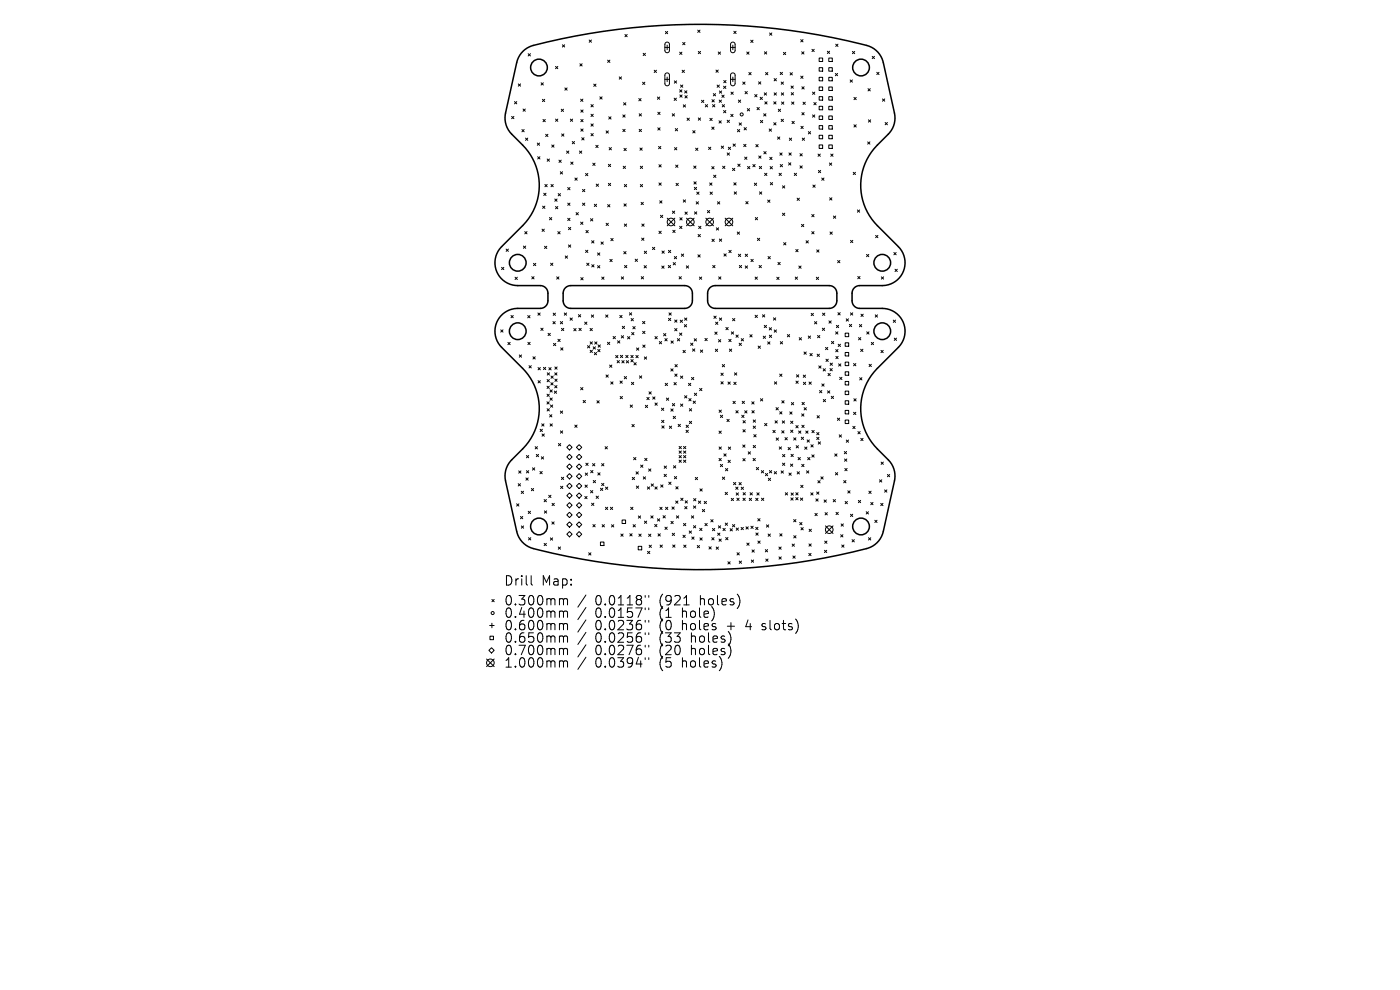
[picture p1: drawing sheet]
<svg xmlns="http://www.w3.org/2000/svg" width="297mm" height="210mm" viewBox="0 0 297 210" stroke-linecap="round" stroke-linejoin="round" font-family="sans-serif">
<defs><g id="words">
<g font-size="2.8">
<text x="106.8" y="124.5">Drill</text>
<text x="114.8" y="124.5">Map:</text>
<text x="106.8" y="128.7">0.300mm</text>
<text x="106.8" y="131.3">0.400mm</text>
<text x="126.3" y="128.7">0.0118&quot;</text>
<text x="126.3" y="131.3">0.0157&quot;</text>
<text x="140" y="128.7">(921</text>
<text x="140" y="131.3">(1</text>
<text x="145" y="131.3">hole)</text>
<text x="148.8" y="128.7">holes)</text>
<text x="106.8" y="134">0.600mm</text>
<text x="106.8" y="136.6">0.650mm</text>
<text x="126.3" y="134">0.0236&quot;</text>
<text x="126.3" y="136.6">0.0256&quot;</text>
<text x="140" y="134">(0</text>
<text x="140" y="136.6">(33</text>
<text x="145" y="134">holes</text>
<text x="146.9" y="136.6">holes)</text>
<text x="154.7" y="134">+</text>
<text x="158.9" y="134">4</text>
<text x="162.5" y="134">slots)</text>
<text x="106.8" y="139.3">0.700mm</text>
<text x="106.8" y="141.9">1.000mm</text>
<text x="126.3" y="139.3">0.0276&quot;</text>
<text x="126.3" y="141.9">0.0394&quot;</text>
<text x="140" y="139.3">(20</text>
<text x="140" y="141.9">(5</text>
<text x="145" y="141.9">holes)</text>
<text x="146.9" y="139.3">holes)</text>
</g>
</g></defs>
<g fill="none" stroke="#000" stroke-width=".32">
<path d="M111 10.9l1.4-1a140.4 140.4 0 0 1 72-.1 4.8 4.8 0 0 1 3 3.5l2.4 10.7a4.8 4.8 0 0 1-1.3 4.5l-2.4 2.3a12.1 12.1 0 0 0 0 17.1l4.5 4.4a4.8 4.8 0 0 1 1 5.3 4.8 4.8 0 0 1-4.4 3h-4.8a1.61 1.61 0 0 0-1.6 1.6v1.6a1.61 1.61 0 0 0 1.6 1.6h4.8a4.8 4.8 0 0 1 4.4 3 4.8 4.8 0 0 1-1 5.3l-4.5 4.4a12.1 12.1 0 0 0 0 17.1l2.4 2.4a4.8 4.8 0 0 1 1.3 4.4l-2.4 10.7a4.8 4.8 0 0 1-3.5 3.7 141.4 141.4 0 0 1-71.3-.2 4.8 4.8 0 0 1-3-3.5l-2.4-10.7a4.8 4.8 0 0 1 1.3-4.4l2.4-2.4a12.1 12.1 0 0 0 0-17.1l-4.5-4.4a4.8 4.8 0 0 1-1-5.3 4.8 4.8 0 0 1 4.4-3h4.8a1.61 1.61 0 0 0 1.6-1.6v-1.6a1.61 1.61 0 0 0-1.6-1.6h-4.8a4.8 4.8 0 0 1-4.4-3 4.8 4.8 0 0 1 1-5.3l4.5-4.4a12.1 12.1 0 0 0 0-17.1l-2.4-2.3a4.8 4.8 0 0 1-1.3-4.5l2.4-10.7 .7-1.6zM120 61l.5-.3 .6-.1h24.2a1.61 1.61 0 0 1 1.6 1.6v1.6a1.61 1.61 0 0 1-1.6 1.6h-24.2a1.61 1.61 0 0 1-1.6-1.6v-1.9zM150.6 61l.6-.3 .5-.1h24.2a1.61 1.61 0 0 1 1.6 1.6v1.6a1.61 1.61 0 0 1-1.6 1.6h-24.2a1.61 1.61 0 0 1-1.6-1.6v-1.9z"/>
<circle cx="114.3" cy="14.3" r="1.77"/>
<circle cx="182.7" cy="14.3" r="1.77"/>
<circle cx="109.8" cy="55.7" r="1.77"/>
<circle cx="187.2" cy="55.7" r="1.77"/>
<circle cx="109.8" cy="70.3" r="1.77"/>
<circle cx="187.2" cy="70.3" r="1.77"/>
<circle cx="114.3" cy="111.7" r="1.77"/>
<circle cx="182.7" cy="111.7" r="1.77"/>
</g>
<g fill="none" stroke="#000" stroke-width=".21">
<path d="M110 17.8l.4 .5M110.4 17.8l-.4 .5M112 11.4l.5 .5M112.5 11.4l-.5 .5M114.8 17.6l.5 .4M115.3 17.6l-.5 .4M117.9 14.1l.4 .5M118.3 14.1l-.4 .5M119.3 9.5l.5 .5M119.8 9.5l-.5 .5M119.8 18.6l.5 .5M120.3 18.6l-.5 .5"/>
<path d="M123 13.5l.5 .5M123.5 13.5l-.5 .5M125 8.5l.5 .5M125.5 8.5l-.5 .5M126 17.8l.4 .5M126.4 17.8l-.4 .5M128.9 12.8l.5 .4M129.4 12.8l-.5 .4M131.4 16.3l.4 .5M131.8 16.3l-.4 .5M132.6 7.3l.5 .5M133.1 7.3l-.5 .5"/>
<path d="M136.3 17.4l.5 .5M136.4 11.3l.5 .5M136.8 17.4l-.5 .5M136.9 11.3l-.5 .5M138.8 14.9l.5 .5M139.3 14.9l-.5 .5M141 10.1h1M141 16.8h1M141.2 6.7l.4 .5M141.2 9.1l.5-.2 .3 .4v1.5l-.4 .4-.3-.1-.2-.3v-1.4zM141.2 15.6l.5-.1 .3 .4v1.9l-.4 .4-.3-.1-.2-.3v-1.9zM141.5 9.6v.9"/>
<path d="M141.5 16.3v1M141.6 6.7l-.4 .5M143.1 17.2l.4 .4M143.5 17.2l-.4 .4M144.2 11.1l.5 .4M144.2 19l.5 .5M144.4 18l.5 .5M144.7 19l-.5 .5M144.7 11.1l-.5 .4M144.7 14.9l.5 .5M144.8 9l.5 .5M144.9 18l-.5 .5"/>
<path d="M145.2 14.9l-.5 .5M145.2 19.3l.5 .4M145.3 9l-.5 .5M145.7 19.3l-.5 .4M148 6.4l.5 .5M148.1 10.9l.5 .5M148.5 6.4l-.5 .5M148.6 10.9l-.5 .5M151.3 19.9l.5 .4M151.8 19.9l-.5 .4M151.9 14.9l.5 .4M152.1 18l.5 .5"/>
<path d="M152.4 14.9l-.5 .4M152.4 11l.5 .5M152.6 18l-.5 .5M152.6 19.3l.5 .5M152.9 11l-.5 .5M153.1 19.3l-.5 .5M153.5 18.3l.5 .5M153.5 17.1l.5 .5M154 18.3l-.5 .5M154 17.1l-.5 .5M155 10.1h1M155 16.8h1"/>
<path d="M155.1 19.5l.5 .5M155.1 9.1l.5-.2 .3 .4v1.5l-.3 .4-.4-.1-.2-.3v-1.4zM155.1 15.6l.5-.1 .3 .4v1.9l-.3 .4-.4-.1-.2-.3v-1.9zM155.5 9.6v.9M155.5 16.3v1M155.6 19.5l-.5 .5M155.7 6.6l.5 .5M156.2 6.6l-.5 .5M157.6 17.4l.5 .5M158.1 17.4l-.5 .5M158.1 19.4l.4 .5M158.4 11l.5 .5"/>
<path d="M158.5 19.4l-.4 .5M158.9 15.4l.4 .5M158.9 11l-.5 .5M159.3 8.5l.5 .5M159.3 15.4l-.4 .5M159.8 8.5l-.5 .5M160.9 17.4l.5 .4M161.4 17.4l-.5 .4M162.1 19.7l.5 .5M162.2 11l.5 .5M162.4 15.4l.5 .5M162.6 19.7l-.5 .5"/>
<path d="M162.7 11l-.5 .5M162.9 15.4l-.5 .5M163.3 7l.4 .5M163.7 7l-.4 .5M164.2 16.7l.5 .5M164.2 19.7l.5 .5M164.7 19.7l-.5 .5M164.7 16.7l-.5 .5M165.5 15.3l.5 .5M165.7 17.4l.5 .5M165.8 19.7l.4 .5M166 15.3l-.5 .5"/>
<path d="M166.2 17.4l-.5 .5M166.2 11.1l.5 .5M166.2 19.7l-.4 .5M166.7 11.1l-.5 .5M167.6 15.4l.5 .5M167.8 18.2l.5 .5M167.9 19.7l.4 .4M168.1 15.4l-.5 .5M168.3 18.2l-.5 .5M168.3 19.7l-.4 .4M169.9 8.4l.5 .5M169.9 16.1l.5 .5"/>
<path d="M170.1 11l.5 .5M170.1 18.4l.5 .5M170.4 16.1l-.5 .5M170.4 8.4l-.5 .5M170.6 11l-.5 .5M170.6 18.4l-.5 .5M172.3 10.5l.4 .4M172.4 19.5l.5 .5M172.7 10.5l-.4 .4M172.9 19.5l-.5 .5M173.8 12.3h.7v.7h-.7zM173.8 14.4h.7v.7h-.7z"/>
<path d="M173.8 16.4h.7v.7h-.7zM173.8 18.5h.7v.7h-.7zM175.5 10.9l.5 .4M175.8 12.3h.8v.7h-.8zM175.8 14.4h.8v.7h-.8zM175.8 16.4h.8v.7h-.8zM175.8 18.5h.8v.7h-.8zM176 10.9l-.5 .4M177.2 15.6l.5 .5M177.3 9.4l.5 .5M177.7 15.6l-.5 .5M177.8 9.4l-.5 .5"/>
<path d="M180.4 17l.4 .4M180.8 17l-.4 .4M180.8 10.9l.5 .5M181.3 10.9l-.5 .5M184.1 18.8l.5 .5M184.6 18.8l-.5 .5M185 12l.5 .4M185.5 12l-.5 .4M186 15.3l.5 .5M186.5 15.3l-.5 .5M108.5 24.7l.5 .5M109 24.7l-.5 .5"/>
<path d="M109.1 21.5l.5 .5M109.6 21.5l-.5 .5M110.7 27.5l.5 .5M111 23.1l.4 .5M111.2 27.5l-.5 .5M111.4 23.1l-.4 .5M111.5 29.3l.5 .5M112 29.3l-.5 .5M114 30.3l.5 .5M114.1 33.2l.4 .5M114.5 30.3l-.5 .5M114.5 33.2l-.4 .5"/>
<path d="M115.1 21.1l.5 .4M115.2 25.3l.5 .5M115.6 21.1l-.5 .4M115.6 39.1l.5 .5M115.7 25.3l-.5 .5M115.8 28.5l.4 .5M116.1 39.1l-.5 .5M116.1 33.7l.5 .5M116.2 28.5l-.4 .5M116.6 33.7l-.5 .5M116.9 39.1l.5 .5M117 30.7l.5 .5"/>
<path d="M117.4 39.1l-.5 .5M117.5 30.7l-.5 .5M117.9 25.3l.4 .4M118.3 25.3l-.4 .4M118.6 34l.5 .5M118.9 36.4l.4 .5M119.1 34l-.5 .5M119.1 23.2l.4 .4M119.1 28.4l.5 .5M119.3 36.4l-.4 .5M119.5 23.2l-.4 .4M119.6 28.4l-.5 .5"/>
<path d="M120.2 32l.5 .5M120.4 39.8l.5 .5M120.7 32l-.5 .5M120.9 39.8l-.5 .5M121 25.3l.5 .4M121.1 34.4l.5 .5M121.4 30l.5 .5M121.5 25.3l-.5 .4M121.6 34.4l-.5 .5M121.9 30l-.5 .5M122 37.8l.5 .4M122.5 37.8l-.5 .4"/>
<path d="M122.9 32l.5 .5M123.2 21l.5 .5M123.2 23.3l.5 .5M123.2 25.3l.5 .5M123.2 27.4l.5 .4M123.4 32l-.5 .5M123.4 29.2l.5 .5M123.7 21l-.5 .5M123.7 23.3l-.5 .5M123.7 25.3l-.5 .5M123.7 27.4l-.5 .4M123.9 29.2l-.5 .5"/>
<path d="M124.2 36.8l.5 .5M124.7 36.8l-.5 .5M125.4 24.2l.5 .5M125.4 22.2l.5 .5M125.4 26.3l.5 .5M125.4 28.3l.5 .5M125.8 34.6l.4 .5M125.9 22.2l-.5 .5M125.9 24.2l-.5 .5M125.9 26.3l-.5 .5M125.9 28.3l-.5 .5M126.2 34.6l-.4 .5"/>
<path d="M126.4 30.8l.5 .5M126.5 39.1l.5 .4M126.9 30.8l-.5 .5M127 39.1l-.5 .4M127.3 20.5l.4 .5M127.7 20.5l-.4 .5M128.6 27.8l.5 .4M129.1 27.8l-.5 .4M129.1 34.9l.4 .4M129.1 38.9l.4 .5M129.1 24.8l.5 .5M129.2 31.3l.5 .5"/>
<path d="M129.5 34.9l-.4 .4M129.5 38.9l-.4 .5M129.6 24.8l-.5 .5M129.7 31.3l-.5 .5M132.1 24.4l.5 .5M132.1 27.4l.5 .5M132.2 35.3l.5 .4M132.3 21.8l.5 .5M132.4 31.5l.5 .5M132.5 39.1l.4 .5M132.6 24.4l-.5 .5M132.6 27.4l-.5 .5"/>
<path d="M132.7 35.3l-.5 .4M132.8 21.8l-.5 .5M132.9 31.5l-.5 .5M132.9 39.1l-.4 .5M135.5 20.9l.5 .5M135.6 27.4l.5 .5M135.6 24.1l.5 .5M135.8 31.4l.4 .5M135.8 35.3l.5 .4M135.8 39.1l.5 .5M136 20.9l-.5 .5M136.1 24.1l-.5 .5"/>
<path d="M136.1 27.4l-.5 .5M136.2 31.4l-.4 .5M136.3 35.3l-.5 .4M136.3 39.1l-.5 .5M139.5 20.6l.5 .5M139.5 23.8l.5 .5M139.5 27.1l.5 .5M139.7 31.1l.5 .5M139.8 34.9l.5 .5M139.8 38.8l.5 .5M140 20.6l-.5 .5M140 27.1l-.5 .5"/>
<path d="M140 23.8l-.5 .5M140.2 31.1l-.5 .5M140.3 34.9l-.5 .5M140.3 38.8l-.5 .5M142.6 24.1l.5 .5M143 20.8l.5 .5M143.1 24.1l-.5 .5M143.1 31.3l.5 .5M143.3 27.3l.4 .5M143.3 35l.5 .5M143.4 38.9l.5 .5M143.5 20.8l-.5 .5"/>
<path d="M143.6 31.3l-.5 .5M143.7 27.3l-.4 .5M143.8 35l-.5 .5M143.9 38.9l-.5 .5M144.2 20.1l.5 .5M144.7 20.1l-.5 .5M145 22.2l.4 .5M145.3 20.3l.5 .5M145.4 22.2l-.4 .5M145.8 25.1l.4 .4M145.8 20.3l-.5 .5M146.2 25.1l-.4 .4"/>
<path d="M147 27.7l.5 .5M147.2 35.2l.5 .5M147.2 38.6l.5 .5M147.3 39.7l.5 .5M147.5 27.7l-.5 .5M147.6 31.4l.5 .5M147.7 35.2l-.5 .5M147.7 38.6l-.5 .5M147.8 39.7l-.5 .5M148.1 31.4l-.5 .5M148.1 25l.5 .5M148.6 25l-.5 .5"/>
<path d="M148.8 21.3l.5 .5M149.3 21.3l-.5 .5M149.6 22.2l.5 .5M150.1 22.2l-.5 .5M150.3 31.2l.5 .5M150.6 38.8l.4 .5M150.6 25.1l.5 .5M150.8 31.2l-.5 .5M151 27l.5 .4M151 35.3l.5 .5M151 38.8l-.4 .5M151 21.1l.5 .5"/>
<path d="M151.1 25.1l-.5 .5M151.2 22.2l.4 .5M151.4 37.2l.5 .4M151.5 27l-.5 .4M151.5 35.3l-.5 .5M151.5 21.1l-.5 .5M151.6 22.2l-.4 .5M151.9 37.2l-.5 .4M152.5 25.6l.5 .5M152.6 21.2l.5 .5M153 25.6l-.5 .5M153 31l.5 .5"/>
<path d="M153.1 21.2l-.5 .5M153.1 20.2l.5 .5M153.2 22.2l.5 .5M153.3 35.3l.5 .4M153.5 31l-.5 .5M153.5 23.4l.5 .5M153.6 20.2l-.5 .5M153.7 22.2l-.5 .5M153.8 35.3l-.5 .4M154 23.4l-.5 .5M154.3 25.5l.5 .5M154.3 32.4l.5 .5"/>
<path d="M154.5 31.2l.5 .5M154.8 25.5l-.5 .5M154.8 32.4l-.5 .5M155 31.2l-.5 .5M155 24.3l.5 .4M155.4 35.7l.5 .5M155.5 24.3l-.5 .4M155.5 30.5l.5 .5M155.7 38.8l.5 .5M155.9 35.7l-.5 .5M156 30.5l-.5 .5M156.2 38.8l-.5 .5"/>
<path d="M156.4 27.5l.5 .5M156.5 34.8l.5 .5M156.6 21.2l.5 .5M156.8 26.1l.5 .4M156.9 27.5l-.5 .5M157 34.8l-.5 .5M157.1 21.2l-.5 .5M157.3 26.1l-.5 .4M157.8 30.6l.5 .5M157.9 27.1l.4 .5M158 33.3l.5 .5M158.3 30.6l-.5 .5"/>
<path d="M158.3 27.1l-.4 .5M158.5 33.3l-.5 .5M158.5 23l.5 .5M158.6 35.3l.5 .5M159 23l-.5 .5M159.1 35.3l-.5 .5M159.7 34.9l.5 .5M160 38.8l.5 .5M160.1 20.1l.5 .4M160.2 34.9l-.5 .5M160.4 30.7l.4 .4M160.5 38.8l-.5 .5"/>
<path d="M160.6 20.1l-.5 .4M160.6 22.8l.5 .5M160.8 30.7l-.4 .4M161 33.1l.4 .5M161.1 22.8l-.5 .5M161.1 35.3l.5 .5M161.3 20.6l.4 .5M161.3 25.5l.5 .5M161.4 33.1l-.4 .5M161.6 35.3l-.5 .5M161.7 20.6l-.4 .5M161.8 25.5l-.5 .5"/>
<path d="M162 24.1l.5 .5M162 32.2l.5 .4M162.2 36.8l.5 .4M162.3 21.6l.4 .5M162.5 24.1l-.5 .5M162.5 32.2l-.5 .4M162.7 36.8l-.5 .4M162.7 21.6l-.4 .5M163.2 27.4l.5 .4M163.3 33.4l.5 .4M163.4 35.3l.5 .5M163.4 38.7l.5 .5"/>
<path d="M163.7 27.4l-.5 .4M163.8 33.4l-.5 .4M163.9 35.3l-.5 .5M163.9 38.7l-.5 .5M164.1 21.6l.5 .5M164.1 26l.5 .5M164.6 21.6l-.5 .5M164.6 26l-.5 .5M165 29l.4 .5M165.1 23.2l.5 .4M165.3 36.8l.5 .4M165.4 29l-.4 .5"/>
<path d="M165.4 32.4l.5 .5M165.5 34.9l.5 .5M165.6 23.2l-.5 .4M165.7 25.3l.5 .5M165.8 36.8l-.5 .4M165.8 21.6l.5 .5M165.9 32.4l-.5 .5M166 34.9l-.5 .5M166 39.4l.5 .5M166.2 25.3l-.5 .5M166.3 21.6l-.5 .5M166.5 39.4l-.5 .5"/>
<path d="M167.3 34.5l.5 .5M167.4 32.4l.5 .5M167.5 29.3l.4 .5M167.8 34.5l-.5 .5M167.9 32.4l-.5 .5M167.9 29.3l-.4 .5M167.9 21.6l.5 .5M168 25.7l.5 .5M168.4 21.6l-.5 .5M168.5 25.7l-.5 .5M168.5 36.8l.5 .4M169 36.8l-.5 .4"/>
<path d="M169.7 35.2l.5 .5M169.7 32.6l.5 .5M169.9 26.8l.5 .5M170.1 23.9l.5 .5M170.2 32.6l-.5 .5M170.2 35.2l-.5 .5M170.2 29.3l.5 .5M170.4 21.7l.4 .5M170.4 26.8l-.5 .5M170.6 23.9l-.5 .5M170.7 29.3l-.5 .5M170.8 21.7l-.4 .5"/>
<path d="M171.5 27.9l.5 .5M172 27.9l-.5 .5M172.4 24.4l.5 .5M172.5 39.3l.4 .4M172.7 21.8l.4 .4M172.9 24.4l-.5 .5M172.9 39.3l-.4 .4M173.1 21.8l-.4 .4M173.5 32.7l.5 .5M173.6 36.1l.5 .5M173.8 20.5h.7v.7h-.7zM173.8 22.6h.7v.7h-.7z"/>
<path d="M173.8 24.6h.7v.7h-.7zM173.8 26.6h.7v.8h-.7zM173.8 28.7h.7v.7h-.7zM173.8 30.7h.7v.8h-.7zM174 32.7l-.5 .5M174.1 36.1l-.5 .5M174.3 37.8l.5 .4M174.8 37.8l-.5 .4M175.8 20.5h.8v.7h-.8zM175.8 22.6h.8v.7h-.8zM175.8 24.6h.8v.7h-.8zM175.8 26.6h.8v.8h-.8z"/>
<path d="M175.8 28.7h.8v.7h-.8zM175.8 30.7h.8v.8h-.8zM176 34.6l.4 .5M176.2 32.7l.5 .5M176.4 34.6l-.4 .5M176.7 32.7l-.5 .5M181 36.6l.5 .4M181.2 20.7l.4 .4M181.2 26.5l.4 .5M181.5 36.6l-.5 .4M181.6 20.7l-.4 .4M181.6 26.5l-.4 .5"/>
<path d="M184.1 30.1l.5 .5M184.2 25.4l.5 .5M184.6 30.1l-.5 .5M184.7 25.4l-.5 .5M187.2 21l.5 .5M187.7 21l-.5 .5M187.8 26l.5 .5M188.3 26l-.5 .5M106.4 56.7l.5 .5M106.9 56.7l-.5 .5M107.4 52.8l.5 .5M107.9 52.8l-.5 .5"/>
<path d="M109.3 58.8l.5 .5M109.8 58.8l-.5 .5M111 52.2l.5 .5M111.3 49.1l.5 .5M111.5 52.2l-.5 .5M111.8 49.1l-.5 .5M112.8 58.7l.5 .5M113.2 55.9l.5 .4M113.3 58.7l-.5 .5M113.7 55.9l-.5 .4M115 48.6l.5 .5M115.1 43.7l.5 .5"/>
<path d="M115.4 41l.4 .5M115.5 48.6l-.5 .5M115.5 52.2l.5 .5M115.6 43.7l-.5 .5M115.8 41l-.4 .5M116 52.2l-.5 .5M116.6 46.1l.4 .5M116.8 55.8l.5 .5M117 46.1l-.4 .5M117.3 55.8l-.5 .5M117.7 42.2l.5 .5M117.9 43.8l.4 .5"/>
<path d="M118.1 58.7l.5 .5M118.2 42.2l-.5 .5M118.3 43.8l-.4 .5M118.3 49.1l.5 .5M118.4 41.1l.5 .5M118.6 58.7l-.5 .5M118.8 49.1l-.5 .5M118.9 41.1l-.5 .5M119.9 54.3l.5 .5M120.4 54.3l-.5 .5M120.4 43.1l.5 .5M120.4 46.3l.5 .5"/>
<path d="M120.6 48.2l.5 .5M120.6 52l.5 .4M120.9 43.1l-.5 .5M120.9 46.3l-.5 .5M121.1 48.2l-.5 .5M121.1 52l-.5 .4M122.2 45.1l.5 .5M122.7 45.1l-.5 .5M123.2 47.1l.5 .5M123.2 58.9l.5 .5M123.6 40.2l.5 .5M123.6 43.1l.5 .5"/>
<path d="M123.7 47.1l-.5 .5M123.7 58.9l-.5 .5M124.1 40.2l-.5 .5M124.1 43.1l-.5 .5M124.2 53.1l.5 .5M124.3 48.9l.5 .5M124.5 55.8l.5 .5M124.7 53.1l-.5 .5M124.8 48.9l-.5 .5M125 55.8l-.5 .5M125.3 46.4l.5 .5M125.5 51.1l.5 .5"/>
<path d="M125.5 56.1l.5 .5M125.8 46.4l-.5 .5M126 51.1l-.5 .5M126 56.1l-.5 .5M126.1 43.3l.5 .5M126.6 43.3l-.5 .5M126.8 53.6l.5 .5M126.8 56.3l.5 .5M127.3 53.6l-.5 .5M127.3 56.3l-.5 .5M127.5 51.3l.5 .5M127.7 58.8l.4 .5"/>
<path d="M128 51.3l-.5 .5M128.1 58.8l-.4 .5M128.6 47.4l.5 .4M128.9 43.4l.5 .5M129.1 47.4l-.5 .4M129.4 43.4l-.5 .5M129.4 55l.5 .5M129.6 50.6l.5 .5M129.9 55l-.5 .5M130.1 50.6l-.5 .5M131.8 58.7l.5 .5M132.3 58.7l-.5 .5"/>
<path d="M132.3 53.4l.5 .4M132.4 43.2l.5 .5M132.5 47.5l.4 .5M132.5 56.3l.5 .5M132.8 53.4l-.5 .4M132.9 43.2l-.5 .5M132.9 47.5l-.4 .5M133 56.3l-.5 .5M134.8 55l.4 .5M135.2 55l-.4 .5M136 42.9l.5 .5M136 58.7l.5 .5"/>
<path d="M136.1 50.5l.5 .5M136.2 47.5l.4 .5M136.5 42.9l-.5 .5M136.5 58.7l-.5 .5M136.6 50.5l-.5 .5M136.6 47.5l-.4 .5M136.6 56.3l.5 .5M136.7 53.3l.5 .5M137.1 56.3l-.5 .5M137.2 53.3l-.5 .5M138.4 52.5l.5 .4M138.9 52.5l-.5 .4"/>
<path d="M139.8 49.1l.5 .4M140 42.6l.4 .5M140.1 45.7l.5 .4M140.3 49.1l-.5 .4M140.4 56.4l.5 .5M140.4 42.6l-.4 .5M140.4 53.2l.5 .5M140.6 45.7l-.5 .4M140.9 56.4l-.5 .5M140.9 53.2l-.5 .5M141.5 46.3l1.7 1.6M141.8 56.3l.5 .5"/>
<path d="M141.8 53.1l.5 .5M142.3 56.3l-.5 .5M142.3 53.1l-.5 .5M142.7 44.8l.4 .5M142.7 48.8l.5 .5M142.8 55.7l.5 .5M143.1 54.4l.4 .5M143.1 44.8l-.4 .5M143.2 46.3l-1.7 1.6M143.2 48.8l-.5 .5M143.3 55.7l-.5 .5M143.5 54.4l-.4 .5"/>
<path d="M144.1 58.7l.4 .5M144.2 48l.5 .5M144.2 46.2l.5 .5M144.5 58.7l-.4 .5M144.5 53.9l.5 .5M144.7 48l-.5 .5M144.7 46.2l-.5 .5M145 42.4l.4 .5M145 53.9l-.5 .5M145.3 45l.5 .5M145.4 42.4l-.4 .5M145.6 56.4l.5 .5"/>
<path d="M145.6 46.3l1.7 1.6M145.8 45l-.5 .5M146.1 56.4l-.5 .5M147.3 46.3l-1.7 1.6M147.3 44.9l.5 .5M147.7 42.8l.5 .5M147.8 44.9l-.5 .5M147.8 40.7l.5 .5M148.1 54.1l.4 .4M148.1 49.7l.5 .5M148.2 42.8l-.5 .5M148.2 48l.5 .5"/>
<path d="M148.3 40.7l-.5 .5M148.4 58.8l.5 .5M148.5 54.1l-.4 .4M148.6 49.7l-.5 .5M148.7 48l-.5 .5M148.9 58.8l-.5 .5M149.7 46.3l1.7 1.6M150.1 44.7l.5 .4M150.6 44.7l-.5 .4M150.6 40.7l.5 .5M151 50.7l.5 .5M151.1 40.7l-.5 .5"/>
<path d="M151.2 56.3l.5 .5M151.4 46.3l-1.7 1.6M151.5 50.7l-.5 .5M151.7 56.3l-.5 .5M152 48.3l.5 .5M152.2 42.8l.5 .5M152.5 48.3l-.5 .5M152.5 58.7l.4 .5M152.6 50.7l.5 .5M152.7 42.8l-.5 .5M152.9 58.7l-.4 .5M153.1 50.7l-.5 .5"/>
<path d="M153.6 53.8l.5 .5M153.8 46.3l1.7 1.6M154.1 53.8l-.5 .5M154.6 53.1l.5 .5M155.1 53.1l-.5 .5M155.5 46.3l-1.7 1.6M155.8 40.7l.4 .5M156.2 40.7l-.4 .5M156.4 49.2l.5 .5M156.6 53.9l.5 .5M156.8 56.3l.5 .5M156.9 49.2l-.5 .5"/>
<path d="M157.1 53.9l-.5 .5M157.3 56.3l-.5 .5M158.1 53.9l.5 .5M158.1 56.4l.5 .5M158.2 42.8l.5 .4M158.6 56.4l-.5 .5M158.6 53.9l-.5 .5M158.7 42.8l-.5 .4M159.3 55l.5 .5M159.8 55l-.5 .5M160.2 58.8l.5 .5M160.2 46.1l.5 .5"/>
<path d="M160.7 58.8l-.5 .5M160.7 50.5l.5 .5M160.7 46.1l-.5 .5M161 56.3l.5 .5M161.1 40.7l.5 .5M161.2 50.5l-.5 .5M161.5 56.3l-.5 .5M161.6 40.7l-.5 .5M162.9 42.4l.4 .5M162.9 54.4l.5 .5M163.3 42.4l-.4 .5M163.4 54.4l-.5 .5"/>
<path d="M164.8 58.8l.5 .5M165 55.7l.5 .4M165.3 58.8l-.5 .5M165.5 55.7l-.5 .4M166 45.2l.5 .5M166.2 51.5l.5 .5M166.5 45.2l-.5 .5M166.7 51.5l-.5 .5M168.7 58.8l.5 .5M168.8 52.9l.5 .5M169.1 42l.5 .5M169.2 58.8l-.5 .5"/>
<path d="M169.3 52.9l-.5 .5M169.5 56.4l.5 .5M169.6 42l-.5 .5M170 56.4l-.5 .5M170 47.6l.5 .5M170.5 47.6l-.5 .5M171 51.1l.5 .5M171.5 51.1l-.5 .5M172.2 45.5l.5 .5M172.2 49.1l.5 .5M172.7 49.1l-.5 .5M172.7 45.5l-.5 .5"/>
<path d="M173.2 58.8l.5 .5M173.3 53l.4 .5M173.7 58.8l-.5 .5M173.7 53l-.4 .5M176 42l.5 .4M176.1 49.2l.5 .5M176.5 42l-.5 .4M176.6 49.2l-.5 .5M176.8 45.8l.5 .5M177.3 45.8l-.5 .5M177.7 55.3l.5 .4M178.2 55.3l-.5 .4"/>
<path d="M180.4 51l.5 .5M180.9 51l-.5 .5M181.9 44.5l.5 .5M182 58.6l.5 .5M182.4 44.5l-.5 .5M182.5 58.6l-.5 .5M183.8 54l.5 .5M184.3 54l-.5 .5M185.8 49.9l.4 .5M186.2 49.9l-.4 .5M187 58.7l.5 .5M187.5 58.7l-.5 .5"/>
<path d="M189.6 53.6l.5 .5M189.9 57.1l.5 .5M190.1 53.6l-.5 .5M190.4 57.1l-.5 .5M106.2 70l.5 .5M106.7 70l-.5 .5M107.7 72.6l.5 .5M108.2 72.6l-.5 .5M108.4 66.9l.5 .5M108.9 66.9l-.5 .5M110.2 75.3l.4 .5M110.6 75.3l-.4 .5"/>
<path d="M112 66.9l.4 .5M112 72.6l.5 .5M112.2 77.6l.5 .5M112.4 66.9l-.4 .5M112.5 72.6l-.5 .5M112.7 77.6l-.5 .5M113.1 75.7l.4 .5M113.5 75.7l-.4 .5M114.1 66.4l.5 .5M114.1 78l.5 .5M114.6 66.4l-.5 .5M114.6 78l-.5 .5"/>
<path d="M114.7 69.6l.5 .5M115.2 69.6l-.5 .5M115.3 77.9l.5 .5M115.8 77.9l-.5 .5M116.1 79.1l.5 .5M116.3 70.7l.5 .5M116.4 78l.5 .5M116.6 79.1l-.5 .5M116.8 70.7l-.5 .5M116.9 79.8l.5 .4M116.9 78l-.5 .5M117.3 68.2l.5 .5"/>
<path d="M117.4 66.4l.4 .5M117.4 79.8l-.5 .4M117.4 72.8l.5 .5M117.7 79.1l.5 .5M117.7 77.8l.5 .5M117.8 68.2l-.5 .5M117.8 66.4l-.4 .5M117.9 72.8l-.5 .5M118.2 79.1l-.5 .5M118.2 77.8l-.5 .5M118.4 72l.4 .5M118.8 72l-.4 .5"/>
<path d="M118.9 68.2l.5 .5M118.9 73.8l.5 .5M119.1 69.7l.5 .4M119.4 68.2l-.5 .5M119.4 73.8l-.5 .5M119.6 69.7l-.5 .4M119.7 66.4l.5 .5M120.2 66.4l-.5 .5M120.9 67.5l.5 .4M121.4 67.5l-.5 .4M121.7 69.7l.5 .5M122.2 69.7l-.5 .5"/>
<path d="M122.7 66.7l.5 .5M122.8 69.6l.5 .5M123.2 66.7l-.5 .5M123.3 69.6l-.5 .5M124 68.3l.5 .5M124.5 68.3l-.5 .5M124.6 73.3l.5 .5M125.1 73.3l-.5 .5M125.2 69.7l.5 .4M125.2 72.5l.5 .5M125.2 74.3l.5 .5M125.5 66.8l.4 .5"/>
<path d="M125.7 69.7l-.5 .4M125.7 74.3l-.5 .5M125.7 72.5l-.5 .5M125.8 73.6l.5 .5M125.9 66.8l-.4 .5M126.1 74.8l.5 .5M126.2 72.5l.4 .5M126.3 73.6l-.5 .5M126.6 74.8l-.5 .5M126.6 72.5l-.4 .5M126.8 74.1l.5 .5M126.9 73.2l.5 .4"/>
<path d="M127.3 74.1l-.5 .5M127.4 73.2l-.5 .4M128.5 66.8l.5 .5M128.6 79.5l.4 .5M128.9 72.6l.5 .5M129 66.8l-.5 .5M129 79.5l-.4 .5M129.3 77.4l.5 .5M129.4 72.6l-.5 .5M129.8 77.4l-.5 .5M130.1 71.4l.4 .5M130.5 71.4l-.4 .5"/>
<path d="M130.6 75.4l.5 .5M130.9 76.5l.5 .5M131 72.3l.5 .5M131.1 75.4l-.5 .5M131.4 76.5l-.5 .5M131.5 66.9l.5 .5M131.5 72.3l-.5 .5M131.6 75.4l.5 .5M131.8 71.2l.5 .5M131.9 76.5l.5 .5M132 66.9l-.5 .5M132 69.2l.5 .5"/>
<path d="M132.1 75.4l-.5 .5M132.3 71.2l-.5 .5M132.4 76.5l-.5 .5M132.4 79.9l.5 .5M132.5 69.2l-.5 .5M132.8 75.4l.4 .5M132.9 76.5l.5 .5M132.9 79.9l-.5 .5M133.1 71.4l.5 .5M133.2 75.4l-.4 .5M133.4 76.5l-.5 .5M133.5 66.3l.5 .5"/>
<path d="M133.6 71.4l-.5 .5M133.8 75.4l.5 .5M133.8 76.3l.5 .5M133.9 67.6l.5 .5M134 70.5l.5 .5M134 66.3l-.5 .5M134.3 69.3l.4 .5M134.3 75.4l-.5 .5M134.3 76.3l-.5 .5M134.4 67.6l-.5 .5M134.5 70.5l-.5 .5M134.5 76.9l.5 .5"/>
<path d="M134.7 69.3l-.4 .5M134.9 75.4l.5 .5M135 76.9l-.5 .5M135 73.8l.5 .5M135.4 75.4l-.5 .5M135.5 73.8l-.5 .5M135.7 79.7l.4 .5M136.1 79.7l-.4 .5M136.3 68.2l.5 .5M136.3 70.3l.5 .5M136.4 73.2l.4 .5M136.7 75.7l.5 .5"/>
<path d="M136.8 68.2l-.5 .5M136.8 70.3l-.5 .5M136.8 73.2l-.4 .5M137.2 75.7l-.5 .5M139 71.4l.4 .5M139.4 71.4l-.4 .5M139.9 72.5l.5 .4M140.4 72.5l-.5 .4M140.8 70.8l.5 .4M141 71.8l.5 .5M141.3 70.8l-.5 .4M141.5 71.8l-.5 .5"/>
<path d="M141.8 67.5l.5 .5M141.9 66.4l.5 .5M142.3 67.5l-.5 .5M142.3 78.2l.5 .5M142.4 72.3l.4 .5M142.4 66.4l-.5 .5M142.8 78.2l-.5 .5M142.8 72.3l-.4 .5M143.1 67.9l.5 .5M143.1 69.7l.5 .5M143.2 79.3l.4 .5M143.2 77.3l.5 .5"/>
<path d="M143.6 67.9l-.5 .5M143.6 69.7l-.5 .5M143.6 79.3l-.4 .5M143.7 77.3l-.5 .5M143.7 71.8l.5 .5M144.2 70.6l.4 .5M144.2 71.8l-.5 .5M144.3 67.9l.5 .5M144.4 79.8l.4 .5M144.6 70.6l-.4 .5M144.8 67.9l-.5 .5M144.8 79.8l-.4 .5"/>
<path d="M144.9 74.3l.5 .5M145.2 68.9l.5 .4M145.2 67.5l.5 .4M145.4 74.3l-.5 .5M145.7 68.9l-.5 .4M145.7 67.5l-.5 .4M146.5 72.8l.5 .5M146.9 74l.5 .5M147 72.8l-.5 .5M147.3 71.9l.5 .4M147.4 74l-.5 .5M147.8 71.9l-.5 .4"/>
<path d="M148.6 74.2l.5 .5M149.1 74.2l-.5 .5M149.5 71.8l.5 .5M150 71.8l-.5 .5M151.4 67.1l.5 .4M151.6 70.4l.5 .5M151.8 74.1l.4 .5M151.8 68.3l.5 .5M151.9 67.1l-.5 .4M152.1 70.4l-.5 .5M152.2 74.1l-.4 .5M152.3 68.3l-.5 .5"/>
<path d="M152.4 72l.5 .5M152.6 67.5l.5 .4M152.9 72l-.5 .5M152.9 79.2l.5 .4M153.1 67.5l-.5 .4M153.2 77.3l.5 .5M153.4 79.2l-.5 .4M153.7 77.3l-.5 .5M154 69.5l.5 .4M154.5 69.5l-.5 .4M154.6 72l.5 .5M154.7 74l.5 .5"/>
<path d="M155.1 72l-.5 .5M155.1 70.4l.5 .5M155.2 74l-.5 .5M155.4 67.6l.5 .4M155.6 70.4l-.5 .5M155.8 79.1l.5 .5M155.9 67.6l-.5 .4M156.1 71.1l.5 .5M156.3 79.1l-.5 .5M156.6 71.1l-.5 .5M156.8 72.8l.5 .5M157.3 71.8l.4 .5"/>
<path d="M157.3 72.8l-.5 .5M157.7 71.8l-.4 .5M159.1 71l.5 .5M159.6 71l-.5 .5M160.2 66.9l.5 .5M160.7 66.9l-.5 .5M160.8 73.4l.5 .5M161.3 73.4l-.5 .5M161.8 66.8l.4 .4M161.9 71.3l.5 .5M162.1 69l.5 .5M162.2 66.8l-.4 .4"/>
<path d="M162.4 71.3l-.5 .5M162.6 69l-.5 .5M162.9 72.5l.4 .5M163.2 69.5l.5 .5M163.2 71.1l.5 .5M163.3 72.5l-.4 .5M163.7 69.5l-.5 .5M163.7 71.1l-.5 .5M164.1 67.4l.5 .5M164.2 70l.5 .5M164.6 67.4l-.5 .5M164.7 70l-.5 .5"/>
<path d="M165.4 79.4l.5 .4M165.5 72.5l.5 .5M165.9 79.4l-.5 .4M166 72.5l-.5 .5M167 71l.5 .5M167.5 71l-.5 .5M169 79.5l.5 .5M169.5 79.5l-.5 .5M169.5 71.6l.5 .5M170 71.6l-.5 .5M170.4 79.6l.5 .5M170.6 74.7l.4 .4"/>
<path d="M170.9 79.6l-.5 .5M171 74.7l-.4 .4M171.5 71.3l.5 .5M171.8 75l.5 .5M172 71.3l-.5 .5M172.1 66.5l.5 .5M172.3 75l-.5 .5M172.6 66.5l-.5 .5M172.8 68.2l.5 .5M173.3 68.2l-.5 .5M173.4 75.1l.4 .5M173.4 71.2l.5 .4"/>
<path d="M173.7 77.6l.5 .5M173.8 75.1l-.4 .5M173.9 71.2l-.5 .4M174.2 77.6l-.5 .5M174.5 69.6l.4 .5M174.5 66.4l.5 .5M174.6 78.2l.5 .5M174.9 69.6l-.4 .5M175 66.4l-.5 .5M175.1 78.2l-.5 .5M175.1 73.7l.5 .5M175.2 76.2l.5 .5"/>
<path d="M175.6 73.7l-.5 .5M175.7 79.2l.4 .5M175.7 76.2l-.5 .5M175.9 68.1l.4 .5M176.1 78.2l.5 .5M176.1 77l.5 .5M176.1 79.2l-.4 .5M176.3 68.1l-.4 .5M176.4 72.4l.5 .5M176.6 78.2l-.5 .5M176.6 77l-.5 .5M176.9 72.4l-.5 .5"/>
<path d="M177.3 70.4l.5 .5M177.3 74.1l.5 .5M177.3 75.6l.5 .5M177.4 69l.5 .5M177.8 70.4l-.5 .5M177.8 66.3l.4 .5M177.8 74.1l-.5 .5M177.8 75.6l-.5 .5M177.8 73l.5 .5M177.9 77.2l.5 .5M177.9 69l-.5 .5M178.2 66.3l-.4 .5"/>
<path d="M178.3 73l-.5 .5M178.4 77.2l-.5 .5M179.3 70.7h.7v.7h-.7zM179.3 72.7h.7v.8h-.7zM179.3 74.8h.7v.7h-.7zM179.3 76.8h.7v.8h-.7zM179.3 78.9h.7v.7h-.7zM179.5 67.6l.5 .5M180 67.6l-.5 .5M180.2 68.8l.5 .5M180.4 66.4l.5 .4M180.7 68.8l-.5 .5"/>
<path d="M180.9 66.4l-.5 .4M181.1 77.1l.5 .5M181.6 77.1l-.5 .5M182.1 71.6l.5 .5M182.3 68.8l.5 .5M182.6 74.1l.5 .5M182.6 71.6l-.5 .5M182.6 66.6l.5 .5M182.8 68.8l-.5 .5M183.1 74.1l-.5 .5M183.1 66.6l-.5 .5M183.9 70.4l.5 .5"/>
<path d="M184.4 70.4l-.5 .5M184.4 77.3l.5 .5M184.8 72.6l.5 .5M184.9 77.3l-.5 .5M185.3 72.6l-.5 .5M185.7 66.8l.5 .5M186.2 66.8l-.5 .5M186.9 74.3l.5 .5M187.4 74.3l-.5 .5M189.5 67.9l.5 .5M189.7 71.7l.5 .5M190 67.9l-.5 .5"/>
<path d="M190.2 71.7l-.5 .5M110 99.9l.5 .5M110.5 99.9l-.5 .5M111.7 96.6l.5 .5M111.7 99.8l.5 .5M112.2 96.6l-.5 .5M112.2 99.8l-.5 .5M113 99.2l.4 .5M113.4 99.2l-.4 .5M113.5 94.7l.5 .5M113.8 96.4l.5 .5M114 94.7l-.5 .5"/>
<path d="M114.1 80.7l.5 .5M114.3 96.4l-.5 .5M114.6 91.1l.5 .4M114.6 80.7l-.5 .5M114.8 96.9l.5 .5M114.9 89.9l.5 .5M115 92.1l.5 .4M115.1 91.1l-.5 .4M115.3 96.9l-.5 .5M115.4 89.9l-.5 .5M115.5 92.1l-.5 .4M116 85.2l.5 .5"/>
<path d="M116 81.9l.5 .5M116 83.6l.5 .5M116.1 80.5l.4 .5M116.1 86.7l.4 .5M116.5 85.2l-.5 .5M116.5 81.9l-.5 .5M116.5 83.6l-.5 .5M116.5 80.5l-.4 .5M116.5 86.7l-.4 .5M116.6 88l.5 .4M116.7 82.7l.5 .5M116.7 84.4l.5 .5"/>
<path d="M116.7 89.9l.5 .5M116.8 85.9l.5 .5M116.9 81.2l.4 .5M117.1 88l-.5 .4M117.2 82.7l-.5 .5M117.2 84.4l-.5 .5M117.2 89.9l-.5 .5M117.3 85.9l-.5 .5M117.3 81.2l-.4 .5M117.6 83l.5 .4M117.7 81.8l.5 .5M117.7 80.4l.5 .5"/>
<path d="M118.1 83l-.5 .4M118.2 81.8l-.5 .5M118.2 80.4l-.5 .5M118.5 94.1l.5 .5M118.9 87.2l.5 .5M118.9 91.4l.5 .5M119 94.1l-.5 .5M119.4 87.2l-.5 .5M119.4 91.4l-.5 .5M120.2 96.9l.6-.5 .6 .5-.6 .6zM120.2 99l.6-.6 .6 .6-.6 .6zM120.8 94.3l.6 .6-.6 .6-.6-.6z"/>
<path d="M121.9 90.2l.5 .5M122.4 90.2l-.5 .5M122.9 94.3l.5 .6-.5 .6-.6-.6zM122.9 96.4l.5 .5-.5 .6-.6-.6zM122.9 98.4l.5 .6-.5 .6-.6-.6zM123.2 82.2l.5 .5M123.7 82.2l-.5 .5M123.7 84.9l.5 .5M124.2 84.9l-.5 .5M124.3 98.3l.5 .4M124.8 98.3l-.5 .4M125.3 99.8l.5 .5"/>
<path d="M125.7 98.3l.5 .5M125.8 99.8l-.5 .5M126.2 98.3l-.5 .5M126.6 85l.5 .5M127.1 85l-.5 .5M127.6 98.3l.5 .5M128.1 98.3l-.5 .5M128.4 94.7l.5 .5M128.9 94.7l-.5 .5M129.6 81l.4 .5M130 81l-.4 .5M131.5 80.8l.5 .5"/>
<path d="M131.6 84.1l.4 .5M132 80.8l-.5 .5M132 84.1l-.4 .5M133.7 85.9l.5 .5M134 81.1l.4 .5M134.1 90l.4 .5M134.2 85.9l-.5 .5M134.4 97.1l.5 .4M134.4 81.1l-.4 .5M134.5 90l-.4 .5M134.9 97.1l-.5 .4M135.9 98.6l.5 .5"/>
<path d="M136.4 98.6l-.5 .5M136.8 97.2l.5 .5M136.9 86l.5 .5M137.2 84.3l.5 .5M137.3 97.2l-.5 .5M137.4 86l-.5 .5M137.6 99.5l.5 .5M137.7 83.1l.5 .5M137.7 84.3l-.5 .5M138.1 99.5l-.5 .5M138.2 83.1l-.5 .5M138.5 84.2l.5 .5"/>
<path d="M139 84.2l-.5 .5M139 85.5l.4 .5M139.4 85.5l-.4 .5M140.3 86.6l.5 .5M140.4 89.2l.4 .4M140.4 90.3l.5 .5M140.8 86.6l-.5 .5M140.8 89.2l-.4 .4M140.9 90.3l-.5 .5M140.9 98.9l.5 .4M141.1 81.3l.5 .5M141.4 84.4l.5 .5"/>
<path d="M141.4 98.9l-.5 .4M141.6 81.3l-.5 .5M141.9 84.4l-.5 .5M142 90.4l.5 .5M142.3 86.7l.5 .5M142.5 90.4l-.5 .5M142.6 85.6l.5 .5M142.8 86.7l-.5 .5M142.8 88.3l.5 .5M142.9 98.8l.5 .5M143 81.1l.5 .5M143.1 85.6l-.5 .5"/>
<path d="M143.3 88.3l-.5 .5M143.4 98.8l-.5 .5M143.5 81.1l-.5 .5M143.9 90l.5 .5M144.1 97.6l.4 .5M144.1 94.7l.4 .5M144.1 95.7l.4 .4M144.1 96.6l.4 .5M144.4 90l-.5 .5M144.4 85.7l.5 .5M144.5 95.7l-.4 .4M144.5 97.6l-.4 .5"/>
<path d="M144.5 94.7l-.4 .5M144.5 96.6l-.4 .5M144.9 85.7l-.5 .5M145 97.6l.5 .5M145 94.7l.5 .5M145 95.7l.5 .4M145 96.6l.5 .5M145.2 83.9l.5 .5M145.5 95.7l-.5 .4M145.5 94.7l-.5 .5M145.5 96.6l-.5 .5M145.5 97.6l-.5 .5"/>
<path d="M145.5 91.3l.5 .4M145.6 90.2l.4 .5M145.7 83.9l-.5 .5M146 91.3l-.5 .4M146 90.2l-.4 .5M146.1 81.3l.4 .5M146.1 84.6l.5 .4M146.2 86.7l.5 .5M146.2 89.4l.5 .5M146.5 81.3l-.4 .5M146.6 84.6l-.5 .4M146.7 80.1l.5 .4"/>
<path d="M146.7 86.7l-.5 .5M146.7 89.4l-.5 .5M147 85.1l.5 .5M147.2 80.1l-.5 .4M147.3 83.4l.5 .5M147.5 85.1l-.5 .5M147.8 83.4l-.5 .5M148.4 82.4l.5 .5M148.9 82.4l-.5 .5M152.5 91.4l.5 .5M152.5 97.2l.5 .5M152.5 87l.5 .5"/>
<path d="M152.5 94.8l.5 .5M152.8 98.5l.5 .5M152.8 88.1l.5 .5M152.9 81l.5 .5M153 91.4l-.5 .5M153 97.2l-.5 .5M153 87l-.5 .5M153 94.8l-.5 .5M153.3 98.5l-.5 .5M153.3 88.1l-.5 .5M153.4 81l-.5 .5M153.6 96.3l.4 .5"/>
<path d="M153.9 99.4l.5 .5M154 96.3l-.4 .5M154.2 89l.5 .4M154.4 99.4l-.5 .5M154.4 81l.5 .5M154.5 97.6l.4 .5M154.5 94.8l.5 .5M154.7 89l-.5 .4M154.9 81l-.5 .5M154.9 97.6l-.4 .5M155 94.8l-.5 .5M155.5 85.1l.5 .5"/>
<path d="M155.7 81.1l.5 .5M156 85.1l-.5 .5M156.1 87.1l.5 .5M156.2 81.1l-.5 .5M156.6 87.1l-.5 .5M157.4 88.1l.4 .5M157.5 85.1l.4 .5M157.6 94.4l.4 .5M157.6 97.3l.5 .5M157.6 91.1l.5 .5M157.6 89.2l.5 .5M157.8 88.1l-.4 .5"/>
<path d="M157.9 85.1l-.4 .5M158 87.1l.5 .5M158 94.4l-.4 .5M158.1 97.3l-.5 .5M158.1 91.1l-.5 .5M158.1 89.2l-.5 .5M158.5 87.1l-.5 .5M158.7 95.8l.5 .5M159.2 95.8l-.5 .5M159.5 85.2l.5 .5M159.5 87.1l.5 .5M159.8 97.2l.4 .5"/>
<path d="M159.8 89.1l.5 .5M159.8 90.4l.5 .5M159.8 94.5l.5 .5M159.9 92.2l.5 .5M160 85.2l-.5 .5M160 87.1l-.5 .5M160.2 97.2l-.4 .5M160.3 94.5l-.5 .5M160.3 89.1l-.5 .5M160.3 90.4l-.5 .5M160.4 92.2l-.5 .5M160.5 99.2l.4 .4"/>
<path d="M160.9 99.2l-.4 .4M161.3 84.6l.5 .5M161.5 99.8l.5 .5M161.8 84.6l-.5 .5M162 99.8l-.5 .5M162.2 89.8l.5 .5M162.7 89.8l-.5 .5M163.2 99.8l.5 .5M163.7 99.8l-.5 .5M164 91.3l.5 .5M164.3 81l.5 .5M164.4 89.3l.5 .4"/>
<path d="M164.5 91.3l-.5 .5M164.6 86.5l.5 .5M164.7 92.9l.4 .5M164.8 81l-.5 .5M164.9 89.3l-.5 .4M165.1 86.5l-.5 .5M165.1 92.9l-.4 .5M165.3 94.8l.5 .5M165.4 87.3l.5 .5M165.7 99.9l.5 .5M165.8 94.8l-.5 .5M165.8 91.4l.5 .5"/>
<path d="M165.9 85l.4 .5M165.9 87.3l-.5 .5M166 89.3l.4 .5M166 98.2l.5 .5M166 96.4l.5 .5M166.2 99.9l-.5 .5M166.3 91.4l-.5 .5M166.3 85l-.4 .5M166.4 89.3l-.4 .5M166.5 98.2l-.5 .5M166.5 96.4l-.5 .5M166.5 92.8l.5 .5"/>
<path d="M167 92.8l-.5 .5M167.2 94.9l.5 .5M167.5 87.4l.5 .5M167.7 94.9l-.5 .5M167.7 98.4l.5 .5M167.7 91.2l.5 .5M167.7 89.3l.5 .5M167.8 96.4l.5 .5M167.9 85.4l.5 .5M168 87.4l-.5 .5M168.2 98.4l-.5 .5M168.2 89.3l-.5 .5"/>
<path d="M168.2 91.2l-.5 .5M168.3 96.4l-.5 .5M168.4 92.9l.5 .5M168.4 85.4l-.5 .5M168.8 90.3l.5 .5M168.9 80.8l.4 .5M168.9 92.9l-.5 .5M168.9 94.5l.5 .5M169.3 97.1l.5 .4M169.3 90.3l-.5 .5M169.3 80.8l-.4 .5M169.4 94.5l-.5 .5"/>
<path d="M169.4 91.4l.5 .5M169.8 97.1l-.5 .4M169.9 91.4l-.5 .5M170 92.7l.5 .5M170.1 87.8l.4 .5M170.1 98.5l.5 .5M170.1 90.2l.5 .5M170.1 85.4l.5 .4M170.4 81.1l.5 .5M170.5 92.7l-.5 .5M170.5 87.8l-.4 .5M170.6 98.5l-.5 .5"/>
<path d="M170.6 86.5l.5 .5M170.6 90.2l-.5 .5M170.6 85.4l-.5 .4M170.7 94.8l.5 .5M170.9 81.1l-.5 .5M170.9 91.4l.5 .5M171.1 86.5l-.5 .5M171.1 99.9l.5 .5M171.2 94.8l-.5 .5M171.2 93.3l.5 .5M171.3 97.1l.5 .4M171.4 91.4l-.5 .5"/>
<path d="M171.6 99.9l-.5 .5M171.6 81l.5 .5M171.7 93.3l-.5 .5M171.8 97.1l-.5 .4M172 94.3l.5 .5M172.1 81l-.5 .5M172.2 96.5l.5 .5M172.2 91.3l.5 .5M172.5 94.3l-.5 .5M172.7 96.5l-.5 .5M172.7 91.3l-.5 .5M173.3 91.8l.4 .4"/>
<path d="M173.3 92.8l.4 .4M173.3 88.2l.5 .5M173.6 93.7l.5 .5M173.7 91.8l-.4 .4M173.7 92.8l-.4 .4M173.8 88.2l-.5 .5M173.9 82.8l.4 .5M174.1 93.7l-.5 .5M174.3 82.8l-.4 .5M174.3 81.4l.5 .5M174.7 84.7l.4 .5M174.8 81.4l-.5 .5"/>
<path d="M175.1 84.7l-.4 .5M175.6 82.9l.4 .5M176 82.9l-.4 .5M176.3 84.1l.5 .4M176.8 84.1l-.5 .4M177.1 96.3l.5 .5M177.6 96.3l-.5 .5M177.6 88.7l.5 .5M178 92.2l.5 .5M178.1 80l.5 .5M178.1 88.7l-.5 .5M178.5 92.2l-.5 .5"/>
<path d="M178.6 80l-.5 .5M179.1 95.8l.5 .5M179.2 97.4l.4 .4M179.2 99.4l.5 .5M179.3 80.9h.7v.8h-.7zM179.3 83h.7v.7h-.7zM179.3 85h.7v.8h-.7zM179.3 87.1h.7v.7h-.7zM179.3 89.1h.7v.7h-.7zM179.5 93.3l.5 .5M179.6 95.8l-.5 .5M179.6 97.4l-.4 .4"/>
<path d="M179.7 99.4l-.5 .5M180 93.3l-.5 .5M180.9 90.4l.5 .5M181.1 87.5l.5 .4M181.1 84.6l.5 .5M181.4 90.4l-.5 .5M181.6 87.5l-.5 .4M181.6 84.6l-.5 .5M182 91.6l.5 .4M182.4 80.1l.5 .5M182.5 91.6l-.5 .4M182.6 93l.5 .5"/>
<path d="M182.9 80.1l-.5 .5M183.1 93l-.5 .5M186.9 98l.5 .5M187.4 98l-.5 .5M109.6 106.9l.5 .5M109.9 102.6l.5 .5M110.1 106.9l-.5 .5M110.4 109.6l.5 .4M110.4 102.6l-.5 .5M110.6 104.2l.5 .5M110.6 111.6l.5 .4M110.9 109.6l-.5 .4"/>
<path d="M111.1 104.2l-.5 .5M111.1 111.6l-.5 .4M111.6 101.4l.5 .5M112.1 101.4l-.5 .5M112.1 108.5l.4 .4M112.1 114.1l.5 .4M112.5 108.5l-.4 .4M112.6 114.1l-.5 .4M112.7 103.6l.5 .5M113.2 103.6l-.5 .5M114.5 100l.5 .5M115 100l-.5 .5"/>
<path d="M115.4 115.3l.5 .4M115.4 106l.5 .4M115.5 108.4l.5 .5M115.9 115.3l-.5 .4M115.9 106l-.5 .4M116 108.4l-.5 .5M116.4 105.1l.5 .4M116.8 114.1l.4 .5M116.9 105.1l-.5 .4M117.1 110.7l.5 .5M117.1 106.8l.5 .5M117.2 114.1l-.4 .5"/>
<path d="M117.6 110.7l-.5 .5M117.6 106.8l-.5 .5M118.4 116l.5 .5M118.9 116l-.5 .5M118.9 103.1l.5 .5M119.1 101.2l.5 .5M119.4 103.1l-.5 .5M119.6 101.2l-.5 .5M120.2 103.1l.6-.6 .6 .6-.6 .5zM120.2 105.1l.6-.5 .6 .5-.6 .6zM120.2 109.2l.6-.5 .6 .5-.6 .6zM120.2 111.3l.6-.6 .6 .6-.6 .5z"/>
<path d="M120.2 113.3l.6-.5 .6 .5-.6 .6zM120.8 100.5l.6 .5-.6 .6-.6-.6zM120.8 106.6l.6 .6-.6 .5-.6-.5zM122.3 103.1l.6-.6 .5 .6-.5 .5zM122.3 105.1l.6-.5 .5 .5-.5 .6zM122.3 109.2l.6-.5 .5 .5-.5 .6zM122.9 100.5l.5 .5-.5 .6-.6-.6zM122.9 106.6l.5 .6-.5 .5-.6-.5zM122.9 110.7l.5 .6-.5 .5-.6-.5zM122.9 112.8l.5 .5-.5 .6-.6-.6zM124.1 105.3l.4 .5M124.1 102.9l.5 .5"/>
<path d="M124.2 100.3l.4 .5M124.5 105.3l-.4 .5M124.6 102.9l-.5 .5M124.6 100.3l-.4 .5M124.9 117.3l.5 .4M125.3 104.1l.5 .4M125.4 117.3l-.5 .4M125.5 106.7l.5 .5M125.8 104.1l-.5 .4M125.8 111.3l.5 .5M125.9 101.9l.4 .5M126 106.7l-.5 .5"/>
<path d="M126.3 111.3l-.5 .5M126.3 101.9l-.4 .5M126.5 105.2l.5 .5M126.8 100.3l.5 .5M127 105.2l-.5 .5M127.3 100.3l-.5 .5M127.4 115h.7v.7h-.7zM127.4 103.6l.5 .5M127.6 102.5l.5 .5M127.7 111.3l.5 .5M127.9 103.6l-.5 .5M128.1 102.5l-.5 .5"/>
<path d="M128.2 111.3l-.5 .5M128.4 107.6l.5 .5M128.5 103.3l.4 .5M128.9 107.6l-.5 .5M128.9 103.3l-.4 .5M129.5 107.6l.5 .5M129.7 111.3l.5 .5M130 107.6l-.5 .5M130.2 111.3l-.5 .5M131.7 113.3l.5 .5M132 110.3h.7v.8h-.7zM132.2 113.3l-.5 .5"/>
<path d="M133.6 113.2l.5 .5M133.8 107.6l.5 .5M134.1 113.2l-.5 .5M134.1 101.3l.5 .4M134.3 107.6l-.5 .5M134.3 111.3l.5 .5M134.6 101.3l-.5 .4M134.8 111.3l-.5 .5M134.9 100.1l.5 .5M135 103.1l.5 .5M135.4 115.9h.7v.7h-.7zM135.4 100.1l-.5 .5"/>
<path d="M135.4 109.4l.5 .5M135.5 103.1l-.5 .5M135.5 113.3l.5 .5M135.9 109.4l-.5 .5M136 113.3l-.5 .5M136.5 101.1l.5 .5M136.7 110.5l.5 .5M137 101.1l-.5 .5M137.2 110.5l-.5 .5M137.3 103.3l.5 .5M137.4 117l.5 .4M137.6 113.3l.5 .5"/>
<path d="M137.7 115.6l.5 .5M137.8 103.3l-.5 .5M137.9 117l-.5 .4M138.1 109.4l.4 .5M138.1 113.3l-.5 .5M138.1 102.7l.5 .4M138.2 115.6l-.5 .5M138.5 109.4l-.4 .5M138.6 102.7l-.5 .4M138.9 111.2l.5 .5M138.9 103.3l.5 .5M139.4 111.2l-.5 .5"/>
<path d="M139.4 103.3l-.5 .5M139.5 110.1l.5 .4M139.6 113.2l.5 .5M140 110.1l-.5 .4M140 107.6l.5 .5M140 115.6l.5 .5M140.1 113.2l-.5 .5M140.2 102.9l.4 .4M140.5 107.6l-.5 .5M140.5 115.6l-.5 .5M140.6 102.9l-.4 .4M140.7 109.4l.4 .5"/>
<path d="M140.9 100.6l.5 .5M141.1 111.8l.4 .5M141.1 109.4l-.4 .5M141.2 107.6l.5 .5M141.4 100.6l-.5 .5M141.5 111.8l-.4 .5M141.7 107.6l-.5 .5M141.9 102.3l.5 .5M142.3 110.6l.5 .5M142.4 102.3l-.5 .5M142.5 107.5l.5 .5M142.6 113.1l.5 .5"/>
<path d="M142.7 115.6l.5 .5M142.8 110.6l-.5 .5M143 107.5l-.5 .5M143.1 101.1l.4 .5M143.1 113.1l-.5 .5M143.2 115.6l-.5 .5M143.3 106.3l.5 .5M143.4 103.2l.5 .5M143.5 109.4l.5 .5M143.5 101.1l-.4 .5M143.8 106.3l-.5 .5M143.9 103.2l-.5 .5"/>
<path d="M144 109.4l-.5 .5M144.4 105.7l.5 .5M144.9 113.5l.5 .5M144.9 105.7l-.5 .5M145 111l.5 .5M145 115.6l.5 .5M145.3 107.5l.4 .4M145.4 106.2l.4 .5M145.4 113.5l-.5 .5M145.5 111l-.5 .5M145.5 115.6l-.5 .5M145.7 107.5l-.4 .4"/>
<path d="M145.8 106.2l-.4 .5M146.2 112.6l.5 .5M146.7 109.4l.5 .5M146.7 112.6l-.5 .5M146.8 113.9l.4 .5M147.1 111.5l.5 .5M147.1 107.3l.5 .5M147.1 105.8l.5 .4M147.2 109.4l-.5 .5M147.2 113.9l-.4 .5M147.5 101.3l.5 .5M147.6 107.3l-.5 .5"/>
<path d="M147.6 111.5l-.5 .5M147.6 105.8l-.5 .4M147.9 115.7l.5 .5M148 101.3l-.5 .5M148.2 106.3l.4 .5M148.4 115.7l-.5 .5M148.4 112.1l.5 .5M148.5 114.1l.5 .5M148.5 103.7l.5 .5M148.6 106.3l-.4 .5M148.9 112.1l-.5 .5M149 114.1l-.5 .5"/>
<path d="M149 103.7l-.5 .5M149 108.1l.5 .5M149.4 106.4l.5 .4M149.5 108.1l-.5 .5M149.5 111l.5 .5M149.9 106.4l-.5 .4M150 111l-.5 .5M150.4 116l.5 .5M150.8 110.2l.5 .5M150.9 116l-.5 .5M151 114.1l.5 .4M151.1 112.1l.5 .5"/>
<path d="M151.3 110.2l-.5 .5M151.5 114.1l-.5 .4M151.6 112.1l-.5 .5M151.9 116l.5 .5M152.2 113.1l.5 .5M152.4 111.5l.5 .5M152.4 116l-.5 .5M152.5 114.3l.5 .5M152.7 113.1l-.5 .5M152.9 111.5l-.5 .5M153 114.3l-.5 .5M153.3 101.2l.4 .5"/>
<path d="M153.4 112.1l.5 .5M153.7 101.2l-.4 .5M153.8 104.4l.5 .5M153.9 112.1l-.5 .5M153.9 111l.4 .4M154 114l.4 .5M154.3 104.4l-.5 .5M154.3 111l-.4 .4M154.4 119.2l.5 .4M154.4 114l-.4 .5M154.9 112.1l.5 .5M154.9 119.2l-.5 .4"/>
<path d="M155.1 105.7l.5 .5M155.4 112.1l-.5 .5M155.4 111.3l.5 .5M155.6 102.3l.5 .5M155.6 105.7l-.5 .5M155.9 111.3l-.5 .5M156.1 103.3l.5 .5M156.1 102.3l-.5 .5M156.2 104.6l.5 .4M156.2 112l.5 .5M156.3 105.7l.5 .5M156.4 117.2l.4 .5"/>
<path d="M156.6 103.3l-.5 .5M156.7 104.6l-.5 .4M156.7 112l-.5 .5M156.8 102.4l.5 .4M156.8 105.7l-.5 .5M156.8 119l.5 .5M156.8 117.2l-.4 .5M157.2 111.9l.5 .5M157.2 103.3l.5 .5M157.3 102.4l-.5 .4M157.3 119l-.5 .5M157.6 105.7l.5 .5"/>
<path d="M157.6 104.5l.5 .5M157.7 111.9l-.5 .5M157.7 103.3l-.5 .5M158.1 105.7l-.5 .5M158.1 104.5l-.5 .5M158.3 111.7l.4 .5M158.4 115.2l.5 .5M158.7 111.7l-.4 .5M158.9 115.2l-.5 .5M159 105.7l.4 .5M159.1 104.5l.5 .5M159.3 111.6l.5 .5"/>
<path d="M159.4 118.8l.5 .5M159.4 105.7l-.4 .5M159.5 116.6l.5 .5M159.6 104.5l-.5 .5M159.8 111.6l-.5 .5M159.9 118.8l-.5 .5M160 116.6l-.5 .5M160.3 111.9l.5 .4M160.3 105.7l.5 .5M160.4 113.1l.4 .4M160.6 104.5l.4 .5M160.8 110l.4 .5"/>
<path d="M160.8 114.8l.5 .4M160.8 111.9l-.5 .4M160.8 105.7l-.5 .5M160.8 113.1l-.4 .4M161 104.5l-.4 .5M161.2 110l-.4 .5M161.3 114.8l-.5 .4M161.5 105.7l.5 .5M162 105.7l-.5 .5M162.4 116.6l.4 .5M162.4 100.4l.5 .5M162.5 118.6l.4 .5"/>
<path d="M162.6 111.3l.5 .5M162.8 116.6l-.4 .5M162.9 100.4l-.5 .5M162.9 118.6l-.4 .5M163 113.3l.4 .5M163 101.4l.5 .5M163.1 111.3l-.5 .5M163.4 113.3l-.4 .5M163.5 101.4l-.5 .5M164.3 100l.4 .5M164.7 100l-.4 .5M165.2 116l.5 .5"/>
<path d="M165.3 118.1l.4 .5M165.4 113.2l.5 .5M165.7 116l-.5 .5M165.7 118.1l-.4 .5M165.9 113.2l-.5 .5M166.6 104.5l.5 .5M167.1 104.5l-.5 .5M167.4 100.3l.5 .5M167.8 105.6l.5 .5M167.8 104.6l.5 .5M167.9 100.3l-.5 .5M168 115.4l.5 .5"/>
<path d="M168.2 117.9l.5 .5M168.3 105.6l-.5 .5M168.3 104.6l-.5 .5M168.4 110.2l.5 .5M168.4 113.6l.5 .5M168.5 115.4l-.5 .5M168.7 117.9l-.5 .5M168.8 105.6l.5 .4M168.8 104.5l.5 .5M168.9 110.2l-.5 .5M168.9 113.6l-.5 .5M169.1 100.1l.5 .5"/>
<path d="M169.3 104.5l-.5 .5M169.3 105.6l-.5 .4M169.6 100.1l-.5 .5M169.7 110.8l.4 .5M169.8 105.6l.5 .5M169.9 102.9l.5 .5M169.9 111.9l.5 .5M170.1 110.8l-.4 .5M170.3 105.6l-.5 .5M170.4 102.9l-.5 .5M170.4 111.9l-.5 .5M171.6 117.4l.5 .5"/>
<path d="M171.6 115.4l.5 .5M171.6 112.3l.5 .4M172 104.5l.5 .5M172.1 117.4l-.5 .5M172.1 115.4l-.5 .5M172.1 112.3l-.5 .4M172.5 104.5l-.5 .5M172.9 108.9l.5 .5M173.1 105.8l.5 .5M173.2 104.4l.5 .4M173.4 108.9l-.5 .5M173.5 102l.5 .4"/>
<path d="M173.6 105.8l-.5 .5M173.7 104.4l-.5 .4M174 102l-.5 .4M174.1 101.1l.5 .5M174.6 101.1l-.5 .5M174.8 106.1l.5 .4M174.9 116.7l.5 .5M175 114.8l.4 .5M175 108.7l.5 .5M175.1 111.6l1.6 1.6M175.3 106.1l-.5 .4M175.4 116.7l-.5 .5"/>
<path d="M175.4 114.8l-.4 .5M175.5 108.7l-.5 .5M176.7 111.6l-1.6 1.6M176.8 106l.4 .5M177.2 100.3l.5 .4M177.2 106l-.4 .5M177.4 108.7l.4 .5M177.7 100.3l-.5 .4M177.8 108.7l-.4 .5M178.3 113.4l.5 .5M178.4 111.1l.5 .5M178.6 115.6l.4 .5"/>
<path d="M178.8 113.4l-.5 .5M178.9 111.1l-.5 .5M179 101.9l.5 .5M179 115.6l-.4 .5M179.3 106.4l.5 .5M179.5 101.9l-.5 .5M179.8 106.4l-.5 .5M179.9 104.1l.4 .5M180.3 104.1l-.4 .5M180.4 109.1l.5 .5M180.8 114.5l.4 .5M180.9 109.1l-.5 .5"/>
<path d="M181.2 114.5l-.4 .5M182.1 106.1l.5 .5M182.6 106.1l-.5 .5M183.8 108.6l.4 .4M184.2 114.1l.5 .5M184.2 108.6l-.4 .4M184.3 104.2l.5 .5M184.7 106.6l.5 .5M184.7 114.1l-.5 .5M184.8 104.2l-.5 .5M185.2 106.6l-.5 .5M185.6 110.4l.5 .4"/>
<path d="M186.1 110.4l-.5 .4M186.6 101.8l.5 .5M186.8 106.8l.5 .5M187.1 101.8l-.5 .5M187.3 106.8l-.5 .5M187.7 103.9l.4 .5M188.1 103.9l-.4 .5M188.3 100.6l.4 .5M188.7 100.6l-.4 .5M103.2 139.8l1.6 1.6M103.9 132.7h.9M103.9 135h.8v.7h-.8z"/>
<path d="M104.3 137.4l.5 .6-.5 .5-.6-.5zM104.4 127.2l.4 .4M104.4 132.2v1M104.8 127.2l-.4 .4M104.8 139.8l-1.6 1.6M112.7 122.1v1.7l.3 .3M119 127h.3l.2 .3M119 129.6h.3l.2 .3M119 132.3h.3l.2 .3M119 134.9h.3l.2 .3M119 137.5h.3l.2 .3M119.5 127.3l.3-.3 .5 .1 .1 1.2"/>
<path d="M119.5 127.3v1M119.5 129.9v1.1M119.5 132.6v1M119.5 135.2v1M119.5 137.8v1.1M119.5 129.9l.3-.3 .5 .1 .1 1.3M119.5 132.6l.3-.3 .5 .1 .1 1.2M119.5 135.2l.3-.3 .5 .1 .1 1.2M119.5 137.8l.3-.3 .5 .1 .1 1.3M124.3 126.2l-1.7 2.6M124.3 128.9l-1.7 2.5M124.3 131.5l-1.7 2.6"/>
<path d="M124.3 134.1l-1.7 2.6M124.3 136.8l-1.7 2.6M124.3 139.4l-1.7 2.6M136.9 126.3v.4M136.9 129v.3M136.9 131.6v.4M136.9 134.2v.4M136.9 136.9v.4M136.9 139.5v.4M137.6 126.3v.4M137.6 129v.3M137.6 131.6v.4"/>
<path d="M137.6 134.2v.4M137.6 136.9v.4M137.6 139.5v.4M145.1 128.3h1.1M161.6 133.5l.2 .1M161.7 132.4v.4M119 140.2h.3l.2 .3M119.5 140.5v1M119.5 140.5l.3-.3 .5 .1 .1 1.2"/>
<circle cx="157.3" cy="24.3" r=".32"/>
<circle cx="142.4" cy="47.1" r=".81"/>
<circle cx="146.5" cy="47.1" r=".81"/>
<circle cx="150.5" cy="47.1" r=".81"/>
<circle cx="154.6" cy="47.1" r=".81"/>
<circle cx="175.9" cy="112.4" r=".81"/>
<circle cx="104.5" cy="130" r=".32"/>
<circle cx="104" cy="140.6" r=".81"/>
</g>
<use href="#words"/>
</svg>
